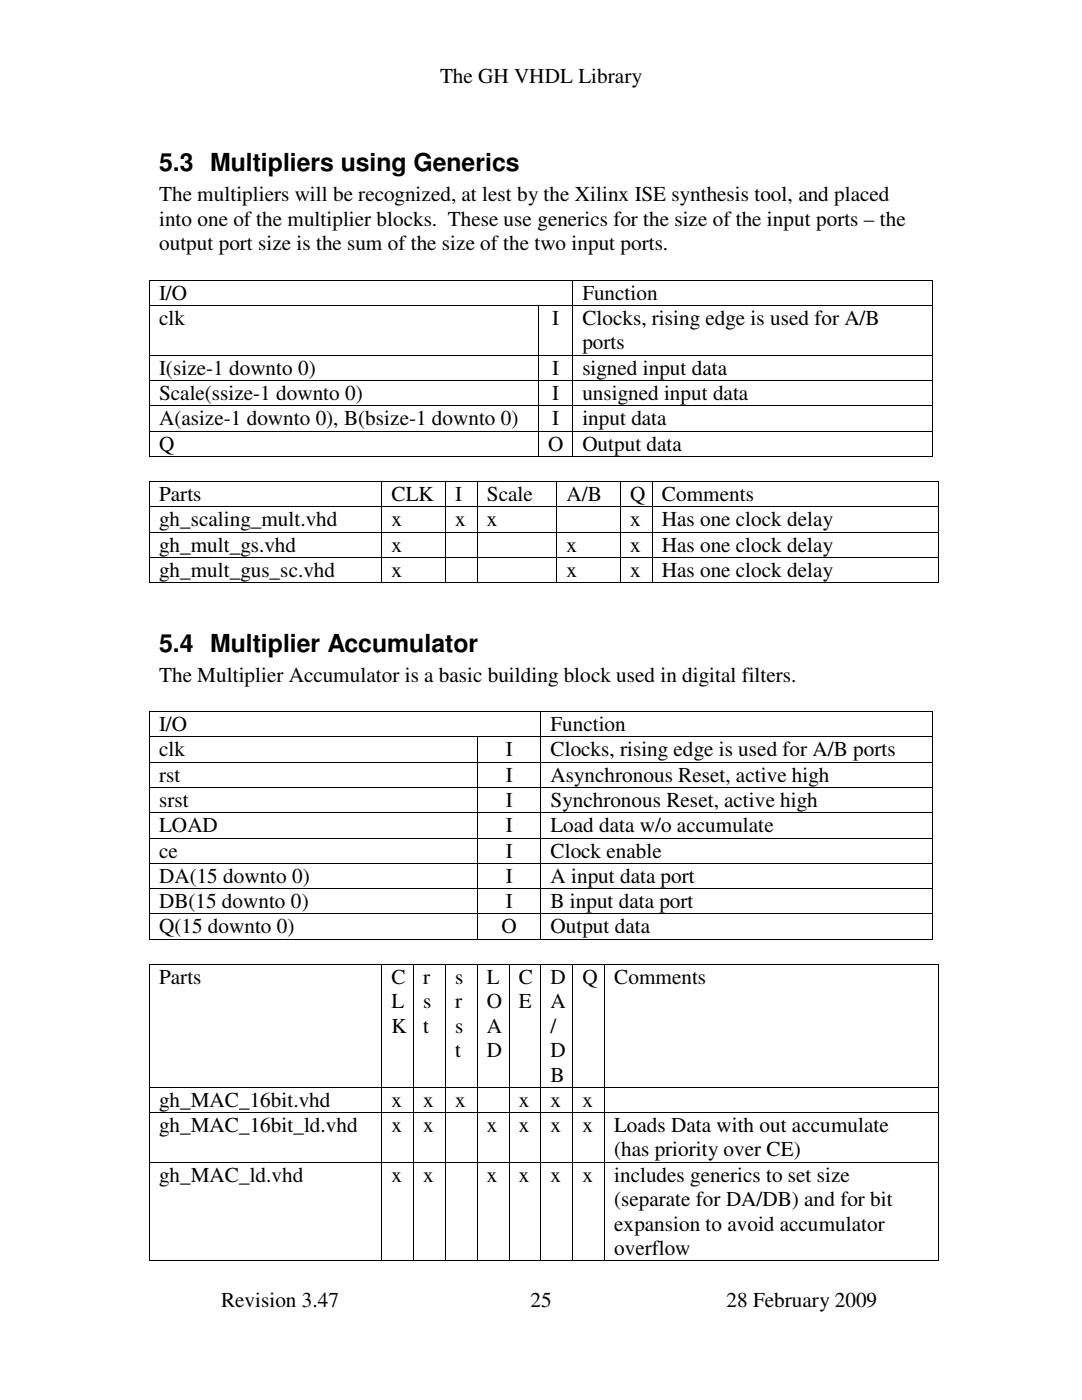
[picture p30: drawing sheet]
<svg xmlns="http://www.w3.org/2000/svg" width="216mm" height="279mm" viewBox="0 0 216 279" stroke-linecap="round" stroke-linejoin="round" font-family="sans-serif">
<defs><g id="words">
<g font-size="5">
<text x="31.7" y="34.2">5.3 Multipliers using Generics</text>
<text x="31.7" y="130">5.4 Multiplier Accumulator</text>
</g>
<g font-size="4.2">
<text x="87.8" y="16.5">The GH VHDL Library</text>
<text x="31.7" y="40.2">The multipliers will be recognized, at lest by the Xilinx ISE synthesis tool, and placed</text>
<text x="31.8" y="45">into one of the multiplier blocks. These use generics for the size of the input ports – the</text>
<text x="31.8" y="49.9">output port size is the sum of the size of the two input ports.</text>
<text x="31.8" y="59.8">I/O</text>
<text x="116.2" y="59.8">Function</text>
<text x="31.7" y="64.9">clk</text>
<text x="110.2" y="64.9">I</text>
<text x="116.2" y="64.9">Clocks, rising edge is used for A/B</text>
<text x="116.2" y="69.7">ports</text>
<text x="31.7" y="74.8">I(size-1 downto 0)</text>
<text x="110.2" y="74.8">I</text>
<text x="116.2" y="74.8">signed input data</text>
<text x="31.7" y="79.8">Scale(ssize-1 downto 0)</text>
<text x="110.2" y="79.8">I</text>
<text x="116.2" y="79.8">unsigned input data</text>
<text x="31.7" y="84.9">A(asize-1 downto 0), B(bsize-1 downto 0)</text>
<text x="31.7" y="89.9">Q</text>
<text x="109.3" y="89.9">O</text>
<text x="110.2" y="84.9">I</text>
<text x="116.2" y="84.9">input data</text>
<text x="116.2" y="89.9">Output data</text>
<text x="31.7" y="100">Parts</text>
<text x="78.1" y="100">CLK</text>
<text x="90.8" y="100">I</text>
<text x="97.2" y="100">Scale</text>
<text x="113" y="100">A/B</text>
<text x="125.7" y="100">Q</text>
<text x="132.1" y="100">Comments</text>
<text x="31.7" y="105">gh_scaling_mult.vhd</text>
<text x="78.1" y="105">x</text>
<text x="90.8" y="105">x</text>
<text x="97.2" y="105">x</text>
<text x="125.7" y="105">x</text>
<text x="132.1" y="105">Has one clock delay</text>
<text x="31.7" y="110.1">gh_mult_gs.vhd</text>
<text x="78.1" y="110.1">x</text>
<text x="113" y="110.1">x</text>
<text x="125.7" y="110.1">x</text>
<text x="132.1" y="110.1">Has one clock delay</text>
<text x="31.7" y="115.1">gh_mult_gus_sc.vhd</text>
<text x="78.1" y="115.1">x</text>
<text x="113" y="115.1">x</text>
<text x="125.7" y="115.1">x</text>
<text x="132.1" y="115.1">Has one clock delay</text>
<text x="31.7" y="136">The Multiplier Accumulator is a basic building block used in digital filters.</text>
<text x="31.7" y="145.9">I/O</text>
<text x="109.9" y="145.9">Function</text>
<text x="31.7" y="151">clk</text>
<text x="31.7" y="156">rst</text>
<text x="100.9" y="156">I</text>
<text x="100.9" y="151">I</text>
<text x="109.9" y="156">Asynchronous Reset, active high</text>
<text x="109.9" y="151">Clocks, rising edge is used for A/B ports</text>
<text x="31.7" y="161.1">srst</text>
<text x="100.9" y="161.1">I</text>
<text x="109.9" y="161.1">Synchronous Reset, active high</text>
<text x="31.7" y="166.1">LOAD</text>
<text x="100.9" y="166.1">I</text>
<text x="109.9" y="166.1">Load data w/o accumulate</text>
<text x="31.7" y="171.2">ce</text>
<text x="100.9" y="171.2">I</text>
<text x="109.9" y="171.2">Clock enable</text>
<text x="31.7" y="176.2">DA(15 downto 0)</text>
<text x="100.9" y="176.2">I</text>
<text x="109.9" y="176.2">A input data port</text>
<text x="31.7" y="181.2">DB(15 downto 0)</text>
<text x="100.9" y="181.2">I</text>
<text x="109.9" y="181.2">B input data port</text>
<text x="31.7" y="186.3">Q(15 downto 0)</text>
<text x="100.1" y="186.3">O</text>
<text x="109.9" y="186.3">Output data</text>
<text x="31.7" y="196.4">Parts</text>
<text x="78.1" y="196.4">C</text>
<text x="84.5" y="196.4">r</text>
<text x="90.8" y="196.4">s</text>
<text x="97.2" y="196.4">L</text>
<text x="103.5" y="196.4">C</text>
<text x="109.9" y="196.4">D</text>
<text x="116.2" y="196.4">Q</text>
<text x="122.6" y="196.4">Comments</text>
<text x="78.1" y="201.3">L</text>
<text x="84.5" y="201.3">s</text>
<text x="90.8" y="201.3">r</text>
<text x="97.2" y="201.3">O</text>
<text x="103.5" y="201.3">E</text>
<text x="109.9" y="201.3">A</text>
<text x="78.1" y="206.1">K</text>
<text x="84.5" y="206.1">t</text>
<text x="90.8" y="206.1">s</text>
<text x="97.2" y="206.1">A</text>
<text x="109.9" y="206.1">/</text>
<text x="90.8" y="211">t</text>
<text x="97.2" y="211">D</text>
<text x="109.9" y="211">D</text>
<text x="109.9" y="215.9">B</text>
<text x="31.7" y="220.9">gh_MAC_16bit.vhd</text>
<text x="78.1" y="220.9">x</text>
<text x="84.5" y="220.9">x</text>
<text x="90.8" y="220.9">x</text>
<text x="103.5" y="220.9">x</text>
<text x="109.9" y="220.9">x</text>
<text x="116.2" y="220.9">x</text>
<text x="31.7" y="225.9">gh_MAC_16bit_ld.vhd</text>
<text x="78.1" y="225.9">x</text>
<text x="84.5" y="225.9">x</text>
<text x="97.2" y="225.9">x</text>
<text x="103.5" y="225.9">x</text>
<text x="109.9" y="225.9">x</text>
<text x="116.2" y="225.9">x</text>
<text x="122.6" y="225.9">Loads Data with out accumulate</text>
<text x="122.6" y="230.8">(has priority over CE)</text>
<text x="31.7" y="235.8">gh_MAC_ld.vhd</text>
<text x="78.1" y="235.8">x</text>
<text x="84.5" y="235.8">x</text>
<text x="97.2" y="235.8">x</text>
<text x="103.5" y="235.8">x</text>
<text x="109.9" y="235.8">x</text>
<text x="116.2" y="235.8">x</text>
<text x="122.6" y="235.8">includes generics to set size</text>
<text x="122.6" y="240.7">(separate for DA/DB) and for bit</text>
<text x="122.6" y="245.6">expansion to avoid accumulator</text>
<text x="122.6" y="250.4">overflow</text>
<text x="44.1" y="260.8">Revision 3.47</text>
<text x="105.8" y="260.8">25</text>
<text x="145" y="260.8">28 February 2009</text>
</g>
</g></defs>
<g fill="#000">
<path d="M29.8 55.8h.1v.2h-.1zM114.2 55.8h.2v.2h-.2zM186 55.8h.1v.2h-.1zM29.8 60.9h.1v.1h-.1zM29.8 70.8h.1v.2h-.1zM29.8 75.9h.1v.1h-.1zM107.4 60.9h.1v.1h-.1zM107.4 70.8h.1v.2h-.1zM107.4 75.9h.1v.1h-.1zM114.2 60.9h.2v.1h-.2zM114.2 70.8h.2v.2h-.2zM114.2 75.9h.2v.1h-.2z"/>
<path d="M186 60.9h.1v.1h-.1zM186 70.8h.1v.2h-.1zM186 75.9h.1v.1h-.1zM29.8 80.9h.1v.2h-.1zM29.8 85.9h.1v.2h-.1zM29.8 91h.1v.1h-.1zM29.8 96h.1v.2h-.1zM76.1 96h.2v.2h-.2zM88.8 96h.2v.2h-.2zM95.2 96h.1v.2h-.1zM107.4 80.9h.1v.2h-.1zM107.4 85.9h.1v.2h-.1z"/>
<path d="M107.4 91h.1v.1h-.1zM111 96h.2v.2h-.2zM114.2 80.9h.2v.2h-.2zM114.2 85.9h.2v.2h-.2zM114.2 91h.2v.1h-.2zM123.7 96h.2v.2h-.2zM130.1 96h.2v.2h-.2zM186 80.9h.1v.2h-.1zM186 85.9h.1v.2h-.1zM186 91h.1v.1h-.1zM187.2 96h.2v.2h-.2zM29.8 101h.1v.2h-.1z"/>
<path d="M29.8 106.1h.1v.2h-.1zM29.8 111.2h.1v.1h-.1zM29.8 116.2h.1v.2h-.1zM76.1 101h.2v.2h-.2zM76.1 106.1h.2v.2h-.2zM76.1 111.2h.2v.1h-.2zM76.1 116.2h.2v.2h-.2zM88.8 101h.2v.2h-.2zM88.8 106.1h.2v.2h-.2zM88.8 111.2h.2v.1h-.2zM88.8 116.2h.2v.2h-.2zM95.2 101h.1v.2h-.1z"/>
<path d="M95.2 106.1h.1v.2h-.1zM95.2 111.2h.1v.1h-.1zM95.2 116.2h.1v.2h-.1zM111 101h.2v.2h-.2zM111 106.1h.2v.2h-.2zM111 111.2h.2v.1h-.2zM111 116.2h.2v.2h-.2zM123.7 101h.2v.2h-.2zM123.7 106.1h.2v.2h-.2zM123.7 111.2h.2v.1h-.2zM123.7 116.2h.2v.2h-.2zM130.1 101h.2v.2h-.2z"/>
<path d="M130.1 106.1h.2v.2h-.2zM130.1 111.2h.2v.1h-.2zM130.1 116.2h.2v.2h-.2zM187.2 101h.2v.2h-.2zM187.2 106.1h.2v.2h-.2zM187.2 111.2h.2v.1h-.2zM187.2 116.2h.2v.2h-.2zM29.8 141.9h.1v.2h-.1zM29.8 147h.1v.2h-.1zM29.8 152h.1v.2h-.1zM29.8 157.1h.1v.2h-.1zM95.2 147h.1v.2h-.1z"/>
<path d="M95.2 152h.1v.2h-.1zM95.2 157.1h.1v.2h-.1zM107.9 141.9h.1v.2h-.1zM107.9 147h.1v.2h-.1zM107.9 152h.1v.2h-.1zM107.9 157.1h.1v.2h-.1zM186 141.9h.1v.2h-.1zM186 147h.1v.2h-.1zM186 152h.1v.2h-.1zM186 157.1h.1v.2h-.1zM29.8 162.1h.1v.2h-.1zM29.8 167.2h.1v.1h-.1z"/>
<path d="M29.8 172.2h.1v.2h-.1zM29.8 177.2h.1v.2h-.1zM95.2 162.1h.1v.2h-.1zM95.2 167.2h.1v.1h-.1zM95.2 172.2h.1v.2h-.1zM95.2 177.2h.1v.2h-.1zM107.9 162.1h.1v.2h-.1zM107.9 167.2h.1v.1h-.1zM107.9 172.2h.1v.2h-.1zM107.9 177.2h.1v.2h-.1zM186 162.1h.1v.2h-.1zM186 167.2h.1v.1h-.1z"/>
<path d="M186 172.2h.1v.2h-.1zM186 177.2h.1v.2h-.1zM29.8 182.3h.1v.2h-.1zM29.8 187.4h.1v.1h-.1zM29.8 192.4h.1v.2h-.1zM76.1 192.4h.2v.2h-.2zM82.5 192.4h.1v.2h-.1zM88.8 192.4h.2v.2h-.2zM95.2 182.3h.1v.2h-.1zM95.2 187.4h.1v.1h-.1zM95.2 192.4h.1v.2h-.1zM101.5 192.4h.2v.2h-.2z"/>
<path d="M107.9 182.3h.1v.2h-.1zM107.9 187.4h.1v.1h-.1zM107.9 192.4h.1v.2h-.1zM114.2 192.4h.2v.2h-.2zM120.6 192.4h.1v.2h-.1zM186 182.3h.1v.2h-.1zM186 187.4h.1v.1h-.1zM187.2 192.4h.2v.2h-.2zM29.8 216.9h.1v.2h-.1zM76.1 216.9h.2v.2h-.2zM82.5 216.9h.1v.2h-.1zM88.8 216.9h.2v.2h-.2z"/>
<path d="M95.2 216.9h.1v.2h-.1zM101.5 216.9h.2v.2h-.2zM107.9 216.9h.1v.2h-.1zM114.2 216.9h.2v.2h-.2zM120.6 216.9h.1v.2h-.1zM187.2 216.9h.2v.2h-.2zM29.8 222h.1v.1h-.1zM29.8 231.9h.1v.1h-.1zM76.1 222h.2v.1h-.2zM76.1 231.9h.2v.1h-.2zM82.5 222h.1v.1h-.1zM82.5 231.9h.1v.1h-.1z"/>
<path d="M88.8 222h.2v.1h-.2zM88.8 231.9h.2v.1h-.2zM95.2 222h.1v.1h-.1zM95.2 231.9h.1v.1h-.1zM101.5 222h.2v.1h-.2zM101.5 231.9h.2v.1h-.2zM107.9 222h.1v.1h-.1zM107.9 231.9h.1v.1h-.1zM114.2 222h.2v.1h-.2zM114.2 231.9h.2v.1h-.2zM120.6 222h.1v.1h-.1zM120.6 231.9h.1v.1h-.1z"/>
<path d="M187.2 222h.2v.1h-.2zM187.2 231.9h.2v.1h-.2zM29.8 251.5h.1v.2h-.1zM76.1 251.5h.2v.2h-.2zM82.5 251.5h.1v.2h-.1zM88.8 251.5h.2v.2h-.2zM95.2 251.5h.1v.2h-.1zM101.5 251.5h.2v.2h-.2zM107.9 251.5h.1v.2h-.1zM114.2 251.5h.2v.2h-.2zM120.6 251.5h.1v.2h-.1zM187.2 251.5h.2v.2h-.2z"/>
</g>
<g fill="none" stroke="#000" stroke-width=".2">
<path d="M29.8 56v4.9M29.9 55.9h84.3M114.3 56v4.9M114.4 55.9h71.6M186.1 56v4.9M29.8 61v9.8M29.8 71v4.9M29.8 76v4.9M29.9 61h77.5M29.9 70.9h77.5M29.9 75.9h77.5M107.4 61v9.8"/>
<path d="M107.4 71v4.9M107.4 76v4.9M107.5 61h6.7M107.5 70.9h6.7M107.5 75.9h6.7M114.3 61v9.8M114.3 71v4.9M114.3 76v4.9M114.4 61h71.6M114.4 70.9h71.6M114.4 75.9h71.6M186.1 61v9.8"/>
<path d="M186.1 71v4.9M186.1 76v4.9M29.8 81.1v4.8M29.8 86.1v4.9M29.8 96.2v4.8M29.9 81h77.5M29.9 86h77.5M29.9 91.1h77.5M29.9 96.1h46.2M76.2 96.2v4.8M76.3 96.1h12.5M88.9 96.2v4.8"/>
<path d="M89 96.1h6.2M95.2 96.2v4.8M95.3 96.1h15.7M107.4 81.1v4.8M107.4 86.1v4.9M107.5 81h6.7M107.5 86h6.7M107.5 91.1h6.7M111.1 96.2v4.8M111.2 96.1h12.5M114.3 81.1v4.8M114.3 86.1v4.9"/>
<path d="M114.4 81h71.6M114.4 86h71.6M114.4 91.1h71.6M123.8 96.2v4.8M123.9 96.1h6.2M130.2 96.2v4.8M130.3 96.1h56.9M186.1 81.1v4.8M186.1 86.1v4.9M187.3 96.2v4.8M29.8 101.2v4.9M29.8 106.3v4.9"/>
<path d="M29.8 111.3v4.9M29.9 101.1h46.2M29.9 106.2h46.2M29.9 111.3h46.2M29.9 116.3h46.2M76.2 101.2v4.9M76.2 106.3v4.9M76.2 111.3v4.9M76.3 101.1h12.5M76.3 106.2h12.5M76.3 111.3h12.5M76.3 116.3h12.5"/>
<path d="M88.9 101.2v4.9M88.9 106.3v4.9M88.9 111.3v4.9M89 101.1h6.2M89 106.2h6.2M89 111.3h6.2M89 116.3h6.2M95.2 101.2v4.9M95.2 106.3v4.9M95.2 111.3v4.9M95.3 101.1h15.7M95.3 106.2h15.7"/>
<path d="M95.3 111.3h15.7M95.3 116.3h15.7M111.1 101.2v4.9M111.1 106.3v4.9M111.1 111.3v4.9M111.2 101.1h12.5M111.2 106.2h12.5M111.2 111.3h12.5M111.2 116.3h12.5M123.8 101.2v4.9M123.8 106.3v4.9M123.8 111.3v4.9"/>
<path d="M123.9 101.1h6.2M123.9 106.2h6.2M123.9 111.3h6.2M123.9 116.3h6.2M130.2 101.2v4.9M130.2 106.3v4.9M130.2 111.3v4.9M130.3 101.1h56.9M130.3 106.2h56.9M130.3 111.3h56.9M130.3 116.3h56.9M187.3 101.2v4.9"/>
<path d="M187.3 106.3v4.9M187.3 111.3v4.9M29.8 142.1v4.9M29.8 147.2v4.8M29.8 152.2v4.9M29.8 157.3v4.8M29.9 142h78M29.9 147.1h65.3M29.9 152.1h65.3M29.9 157.2h65.3M95.2 147.2v4.8M95.2 152.2v4.9"/>
<path d="M95.2 157.3v4.8M95.3 147.1h12.6M95.3 152.1h12.6M95.3 157.2h12.6M107.9 142.1v4.9M107.9 147.2v4.8M107.9 152.2v4.9M107.9 157.3v4.8M108 142h78M108 147.1h78M108 152.1h78M108 157.2h78"/>
<path d="M186.1 142.1v4.9M186.1 147.2v4.8M186.1 152.2v4.9M186.1 157.3v4.8M29.8 162.3v4.9M29.8 167.3v4.9M29.8 172.4v4.8M29.8 177.4v4.9M29.9 162.2h65.3M29.9 167.3h65.3M29.9 172.3h65.3M29.9 177.3h65.3"/>
<path d="M95.2 162.3v4.9M95.2 167.3v4.9M95.2 172.4v4.8M95.2 177.4v4.9M95.3 162.2h12.6M95.3 167.3h12.6M95.3 172.3h12.6M95.3 177.3h12.6M107.9 162.3v4.9M107.9 167.3v4.9M107.9 172.4v4.8M107.9 177.4v4.9"/>
<path d="M108 162.2h78M108 167.3h78M108 172.3h78M108 177.3h78M186.1 162.3v4.9M186.1 167.3v4.9M186.1 172.4v4.8M186.1 177.4v4.9M29.8 182.5v4.9M29.8 192.6v24.3M29.9 182.4h65.3M29.9 187.5h65.3"/>
<path d="M29.9 192.5h46.2M76.2 192.6v24.3M76.3 192.5h6.2M82.5 192.6v24.3M82.6 192.5h6.2M88.9 192.6v24.3M89 192.5h6.2M95.2 182.5v4.9M95.2 192.6v24.3M95.3 182.4h12.6M95.3 187.5h12.6M95.3 192.5h6.2"/>
<path d="M101.6 192.6v24.3M101.7 192.5h6.2M107.9 182.5v4.9M107.9 192.6v24.3M108 182.4h78M108 187.5h78M108 192.5h6.2M114.3 192.6v24.3M114.4 192.5h6.2M120.6 192.6v24.3M120.7 192.5h66.5M186.1 182.5v4.9"/>
<path d="M187.3 192.6v24.3M29.8 217.1v4.9M29.9 217h46.2M76.2 217.1v4.9M76.3 217h6.2M82.5 217.1v4.9M82.6 217h6.2M88.9 217.1v4.9M89 217h6.2M95.2 217.1v4.9M95.3 217h6.2M101.6 217.1v4.9"/>
<path d="M101.7 217h6.2M107.9 217.1v4.9M108 217h6.2M114.3 217.1v4.9M114.4 217h6.2M120.6 217.1v4.9M120.7 217h66.5M187.3 217.1v4.9M29.8 222.1v9.8M29.8 232v19.5M29.9 222h46.2M29.9 231.9h46.2"/>
<path d="M76.2 222.1v9.8M76.2 232v19.5M76.3 222h6.2M76.3 231.9h6.2M82.5 222.1v9.8M82.5 232v19.5M82.6 222h6.2M82.6 231.9h6.2M88.9 222.1v9.8M88.9 232v19.5M89 222h6.2M89 231.9h6.2"/>
<path d="M95.2 222.1v9.8M95.2 232v19.5M95.3 222h6.2M95.3 231.9h6.2M101.6 222.1v9.8M101.6 232v19.5M101.7 222h6.2M101.7 231.9h6.2M107.9 222.1v9.8M107.9 232v19.5M108 222h6.2M108 231.9h6.2"/>
<path d="M114.3 222.1v9.8M114.3 232v19.5M114.4 222h6.2M114.4 231.9h6.2M120.6 222.1v9.8M120.6 232v19.5M120.7 222h66.5M120.7 231.9h66.5M187.3 222.1v9.8M187.3 232v19.5M29.9 251.6h46.2M76.3 251.6h6.2"/>
<path d="M82.6 251.6h6.2M89 251.6h6.2M95.3 251.6h6.2M101.7 251.6h6.2M108 251.6h6.2M114.4 251.6h6.2M120.7 251.6h66.5"/>
</g>
<use href="#words"/>
</svg>
